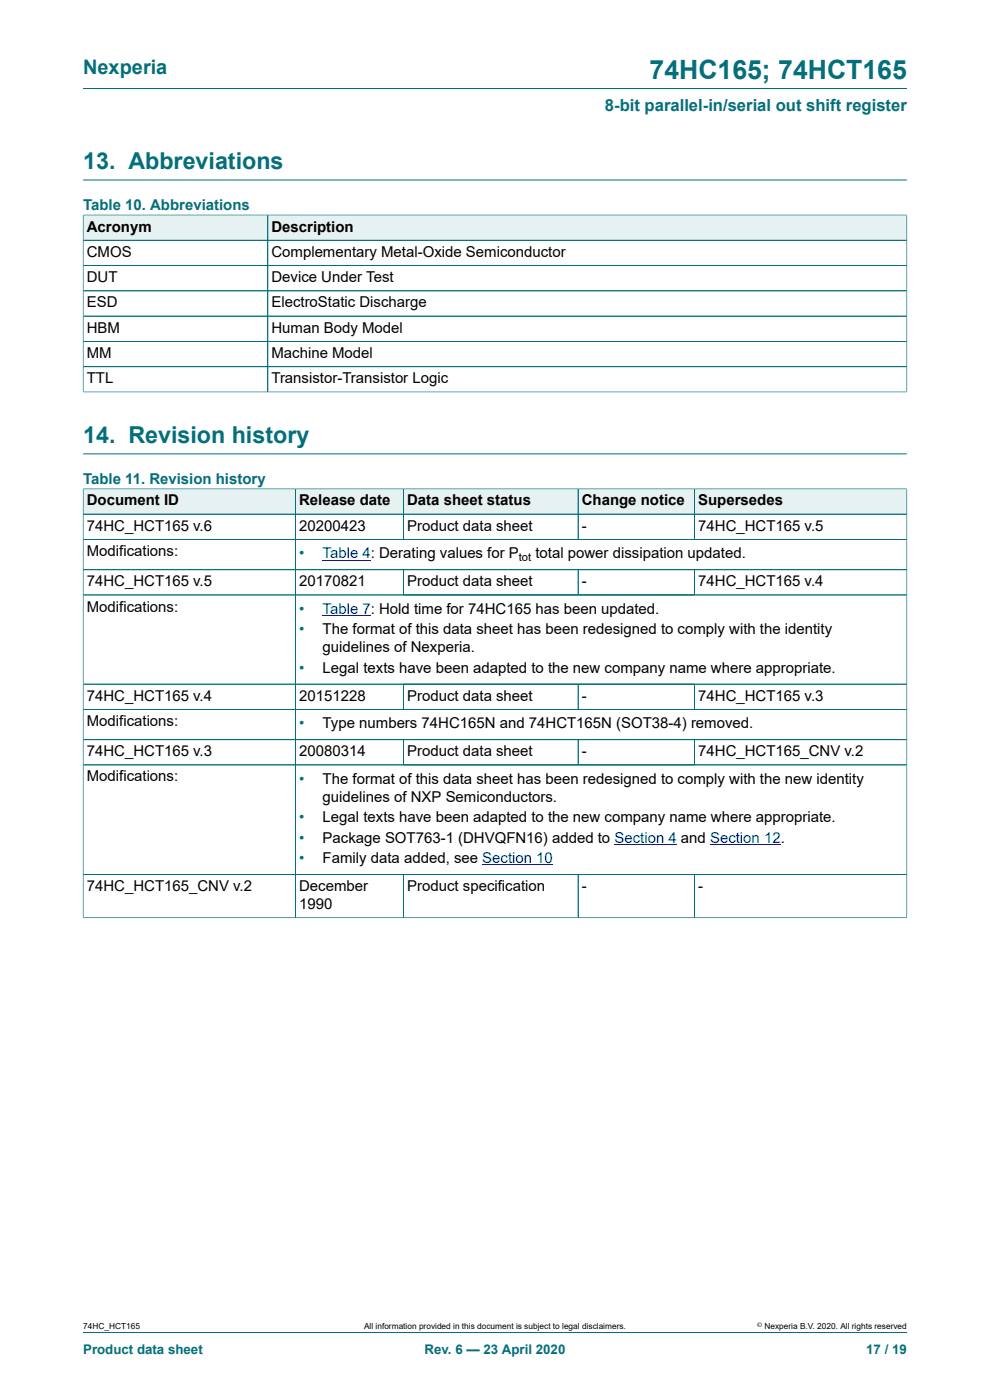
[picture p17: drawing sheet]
<svg xmlns="http://www.w3.org/2000/svg" width="210mm" height="297mm" viewBox="0 0 210 297" stroke-linecap="round" stroke-linejoin="round" font-family="sans-serif">
<defs><g id="words">
<text font-size="5.6" fill="#036f7b" x="137.8" y="16.8">74HC165; 74HCT165</text>
<g font-size="4.9" fill="#036f7b">
<text x="17.6" y="35.9">13. Abbreviations</text>
<text x="17.6" y="94">14. Revision history</text>
</g>
<text font-size="4.2" fill="#036f7b" x="17.6" y="15.6">Nexperia</text>
<text font-size="3.5" fill="#036f7b" x="128.3" y="23.7">8-bit parallel-in/serial out shift register</text>
<g font-size="3.2" fill="#036f7b">
<text x="17.6" y="44.5">Table 10. Abbreviations</text>
<text x="17.6" y="102.6">Table 11. Revision history</text>
<text x="63.4" y="118.5">•</text>
<text x="63.4" y="130.3">•</text>
<text x="63.4" y="134.6">•</text>
<text x="63.4" y="142.7">•</text>
<text x="63.4" y="154.5">•</text>
<text x="63.4" y="166.3">•</text>
<text x="63.4" y="174.5">•</text>
<text x="63.4" y="178.8">•</text>
<text x="63.4" y="183.1">•</text>
</g>
<g font-size="3.2">
<text x="18.4" y="49.1">Acronym</text>
<text x="57.6" y="49.1">Description</text>
<text x="18.4" y="54.5">CMOS</text>
<text x="18.4" y="59.8">DUT</text>
<text x="57.6" y="54.5">Complementary Metal-Oxide Semiconductor</text>
<text x="57.6" y="59.8">Device Under Test</text>
<text x="18.4" y="65.2">ESD</text>
<text x="57.6" y="65.2">ElectroStatic Discharge</text>
<text x="18.4" y="70.6">HBM</text>
<text x="57.6" y="70.6">Human Body Model</text>
<text x="18.4" y="75.9">MM</text>
<text x="57.6" y="75.9">Machine Model</text>
<text x="18.4" y="81.3">TTL</text>
<text x="57.6" y="81.3">Transistor-Transistor Logic</text>
<text x="18.4" y="107.2">Document ID</text>
<text x="63.4" y="107.2">Release date</text>
<text x="86.4" y="107.2">Data sheet status</text>
<text x="123.4" y="107.2">Change notice</text>
<text x="148.1" y="107.2">Supersedes</text>
<text x="18.4" y="112.6">74HC_HCT165 v.6</text>
<text x="63.4" y="112.6">20200423</text>
<text x="86.4" y="112.6">Product data sheet</text>
<text x="123.4" y="112.6">-</text>
<text x="148.1" y="112.6">74HC_HCT165 v.5</text>
<text x="18.4" y="117.9">Modifications:</text>
<text x="113.6" y="118.5">total power dissipation updated.</text>
<text x="18.4" y="124.4">74HC_HCT165 v.5</text>
<text x="63.4" y="124.4">20170821</text>
<text x="86.4" y="124.4">Product data sheet</text>
<text x="123.4" y="124.4">-</text>
<text x="148.1" y="124.4">74HC_HCT165 v.4</text>
<text x="18.4" y="129.7">Modifications:</text>
<text x="68.4" y="134.6">The format of this data sheet has been redesigned to comply with the identity</text>
<text x="68.4" y="138.4">guidelines of Nexperia.</text>
<text x="68.4" y="142.7">Legal texts have been adapted to the new company name where appropriate.</text>
<text x="18.4" y="148.6">74HC_HCT165 v.4</text>
<text x="63.4" y="148.6">20151228</text>
<text x="86.4" y="148.6">Product data sheet</text>
<text x="123.4" y="148.6">-</text>
<text x="148.1" y="148.6">74HC_HCT165 v.3</text>
<text x="18.4" y="154">Modifications:</text>
<text x="68.4" y="154.5">Type numbers 74HC165N and 74HCT165N (SOT38-4) removed.</text>
<text x="18.4" y="160.4">74HC_HCT165 v.3</text>
<text x="63.4" y="160.4">20080314</text>
<text x="86.4" y="160.4">Product data sheet</text>
<text x="123.4" y="160.4">-</text>
<text x="148.1" y="160.4">74HC_HCT165_CNV v.2</text>
<text x="18.4" y="165.8">Modifications:</text>
<text x="68.4" y="166.3">The format of this data sheet has been redesigned to comply with the new identity</text>
<text x="68.4" y="170.1">guidelines of NXP Semiconductors.</text>
<text x="68.4" y="174.5">Legal texts have been adapted to the new company name where appropriate.</text>
<text x="68.4" y="178.8">Package SOT763-1 (DHVQFN16) added to Section 4 and Section 12.</text>
<text x="68.4" y="183.1">Family data added, see Section 10</text>
<text x="18.4" y="189">74HC_HCT165_CNV v.2</text>
<text x="63.4" y="189">December</text>
<text x="86.4" y="189">Product specification</text>
<text x="123.4" y="189">-</text>
<text x="148.1" y="189">-</text>
<text x="63.4" y="192.8">1990</text>
</g>
<g font-size="3.2" fill="#00f">
<text x="68.4" y="118.5">Table 4: Derating values for P</text>
<text x="68.4" y="130.3">Table 7: Hold time for 74HC165 has been updated.</text>
</g>
<g font-size="2.8" fill="#036f7b">
<text x="17.6" y="287.2">Product data sheet</text>
<text x="90.1" y="287.2">Rev. 6 — 23 April 2020</text>
<text x="183.7" y="287.2">17 / 19</text>
</g>
<text font-size="2.4" x="110.1" y="119.1">tot</text>
<g font-size="1.8">
<text x="17.6" y="282">74HC_HCT165</text>
<text x="77.2" y="282">All information provided in this document is subject to legal disclaimers.</text>
<text x="162.2" y="282">Nexperia B.V. 2020. All rights reserved</text>
</g>
<text font-size="1.4" x="160.6" y="281.6">©</text>
</g></defs>
<path d="M17.6 18.8h174.8M17.6 38.2h174.8" fill="none" stroke="#036f7b" stroke-width=".21"/>
<path d="M17.7 45.7h39v5.2h-39z" fill="#e6f1f2"/>
<path d="M17.6 45.5v5.5h39.2v-5.4h-39.2" fill="none" stroke="#036f7b" stroke-width=".21"/>
<path d="M56.9 45.7h135.4v5.2h-135.4z" fill="#e6f1f2"/>
<path d="M17.6 51h174.8M17.6 56.3h174.8M17.6 45.7v37.5M17.7 45.6h174.7M56.8 45.6v37.5M192.4 45.5v37.7M17.6 61.7h174.8M17.6 67.1h174.8M17.6 72.4h174.8M17.6 77.8h174.8M17.6 83.1h174.8M17.6 96.3h174.8" fill="none" stroke="#036f7b" stroke-width=".21"/>
<path d="M17.7 103.8h44.9v5.2h-44.9z" fill="#e6f1f2"/>
<path d="M17.6 103.6v5.5h45.1v-5.4h-45.1" fill="none" stroke="#036f7b" stroke-width=".21"/>
<path d="M62.7 103.8h22.8v5.2h-22.8z" fill="#e6f1f2"/>
<path d="M62.7 103.7h22.9v5.4h-22.9z" fill="none" stroke="#036f7b" stroke-width=".21"/>
<path d="M85.7 103.8h36.9v5.2h-36.9z" fill="#e6f1f2"/>
<path d="M85.6 103.7h37v5.4h-37z" fill="none" stroke="#036f7b" stroke-width=".21"/>
<path d="M122.7 103.8h24.6v5.2h-24.6z" fill="#e6f1f2"/>
<path d="M122.6 103.7h24.7v5.4h-24.7z" fill="none" stroke="#036f7b" stroke-width=".21"/>
<path d="M147.4 103.8h44.9v5.2h-44.9z" fill="#e6f1f2"/>
<g fill="none" stroke="#036f7b" stroke-width=".21">
<path d="M17.6 114.4h174.8M62.7 109.1v76.4M85.6 109.1v5.3M122.6 109.1v5.3M192.4 103.6v81.9h-174.8v-76.4h174.8M192.4 103.7h-45.1v10.7M17.6 120.9h174.8M17.6 126.2h174.8M85.6 120.9v5.3M122.6 120.9v5.3M147.3 120.9v5.3M17.6 145.1h174.8"/>
<path d="M17.6 150.5h174.8M17.6 156.9h174.8M85.6 145.1v5.4M85.6 156.9v5.4M122.6 145.1v5.4M122.6 156.9v5.4M147.3 145.1v5.4M147.3 156.9v5.4M17.6 162.3h174.8"/>
</g>
<path d="M68.4 118.8h10.3M68.4 130.6h10.3M130.3 179.1h11.5" fill="none" stroke="#00f" stroke-width=".21"/>
<path d="M141.8 179.1l1.8 .1z" fill="#00f"/>
<path d="M150.6 179.1h15M102.3 183.5h15" fill="none" stroke="#00f" stroke-width=".21"/>
<g fill="none" stroke="#036f7b" stroke-width=".21">
<path d="M17.6 103.8v91M17.7 109.1h174.6M17.7 114.4h174.6M17.7 103.7h174.6M62.7 103.8v90.9M85.6 103.8v10.6M122.6 103.8v10.6M147.3 103.8v10.6M192.4 103.8v91M17.7 126.2h174.6M85.6 120.9v5.3M122.6 120.9v5.3"/>
<path d="M147.3 120.9v5.3M192.3 120.9h-174.6M17.7 145.1h174.6M17.7 150.5h174.6M17.7 156.9h174.6M85.6 145.2v5.2M85.6 157v5.2M122.6 145.2v5.2M122.6 157v5.2M147.3 145.2v5.2M147.3 157v5.2M17.7 162.3h174.6"/>
<path d="M17.6 194.7h174.8M17.6 185.5h174.8M85.6 185.5v9.2M122.6 185.5v9.2M147.3 185.5v9.2M17.6 282.6h174.8"/>
</g>
<use href="#words"/>
</svg>
